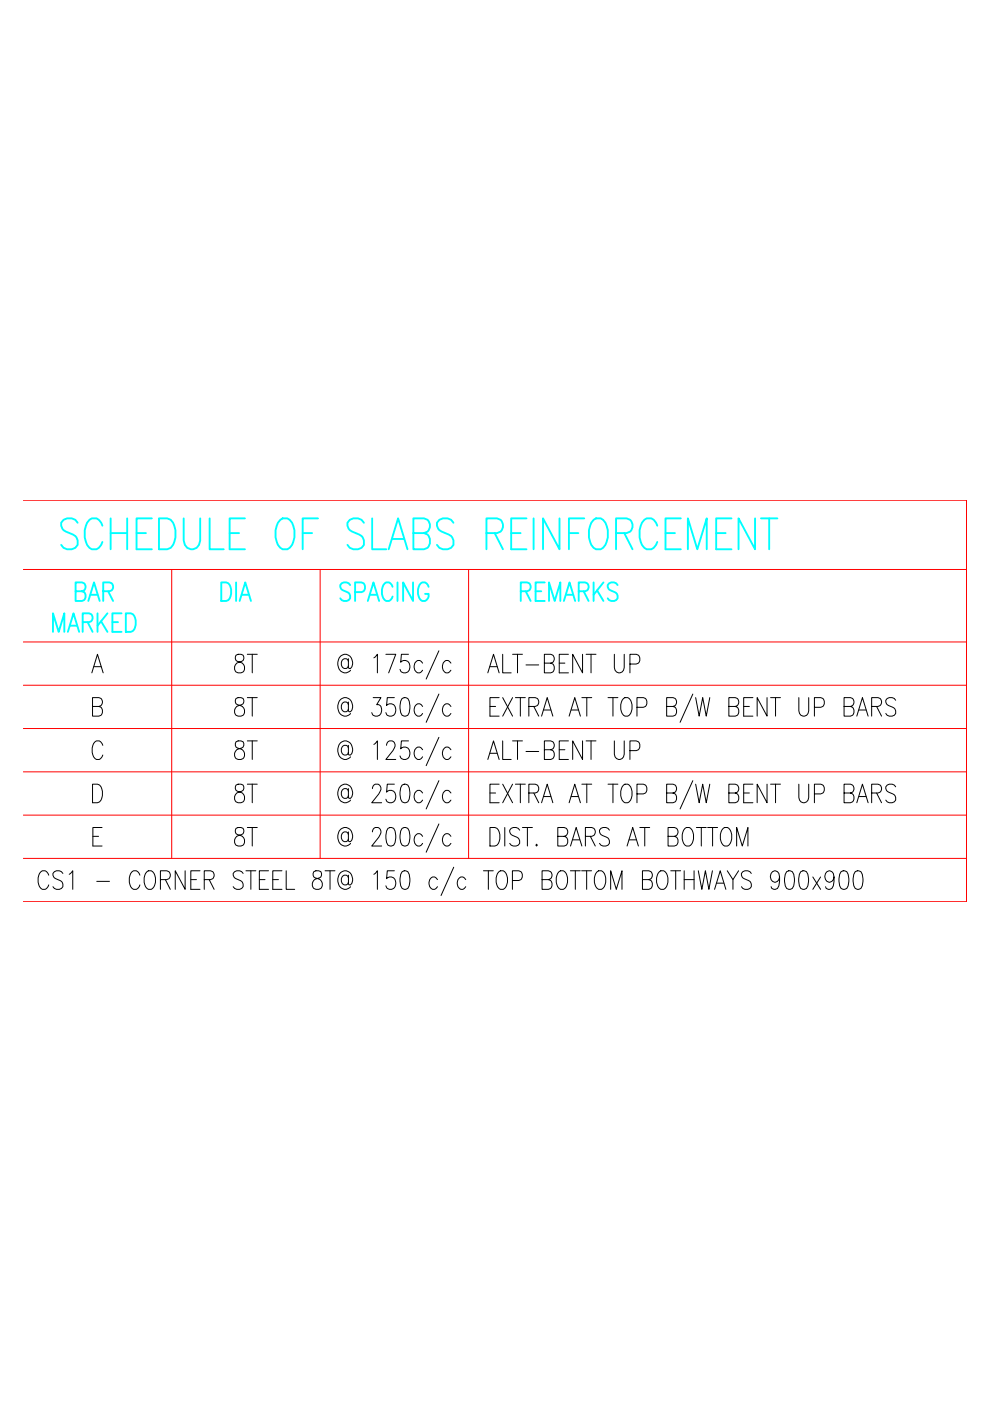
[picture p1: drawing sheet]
<svg xmlns="http://www.w3.org/2000/svg" width="210mm" height="297mm" viewBox="0 0 210 297" stroke-linecap="round" stroke-linejoin="round" font-family="sans-serif">
<defs><g id="words">
<text font-size="11" fill="#0ff" x="11.6" y="117.8">SCHEDULE OF SLABS REINFORCEMENT</text>
<g font-size="7.5" fill="#0ff">
<text x="45.5" y="128.8">DIA</text>
<text x="70.9" y="128.8">SPACING</text>
<text x="109" y="128.8">REMARKS</text>
</g>
<g font-size="7.5">
<text x="48.3" y="143.9">8T</text>
<text x="102.3" y="143.9">ALT-BENT UP</text>
<text x="48.3" y="153.1">8T</text>
<text x="48.3" y="162.3">8T</text>
<text x="102.3" y="162.3">ALT-BENT UP</text>
<text x="48.3" y="171.4">8T</text>
<text x="48.3" y="180.6">8T</text>
<text x="102.7" y="180.6">DIST. BARS AT BOTTOM</text>
</g>
</g></defs>
<!-- layer: Dims -->
<path d="M4.9 106.1h200v85.1h-200M4.9 136.1h200M4.9 120.7h200M36.4 120.7v61.3M67.9 120.7v61.3M99.4 120.7v61.3M4.9 154.5h200M4.9 145.3h200M4.9 163.6h200M4.9 172.8h200M4.9 182h200" fill="none" stroke="#f00" stroke-width=".21"/>
<!-- layer: Text 5 mm -->
<g fill="none" stroke="#0ff" stroke-width=".4">
<path d="M11.2 134v-4l1.2 4 1.2-4v4M14.4 134l1.2-4 1.2 4M14.8 132.7h1.5M16 125.4h1.4a.95 .95 0 0 0 .8-1 .95 .95 0 0 0-.8-.9h-1.4v3.9h1.4a1.07 1.07 0 0 0 .8-1 1.07 1.07 0 0 0-.8-1M17.5 131.9h1.4a.95 .95 0 0 0 .7-.9 .95 .95 0 0 0-.7-1h-1.4v4M18.6 131.9l1 2.1M18.7 127.4l1.2-3.9 1.2 3.9M19.2 126.1h1.5M20.7 130v4M21.4 131.7l1.4 2.3M21.9 125.4h1.3a.95 .95 0 0 0 .8-1 .95 .95 0 0 0-.8-.9h-1.3v3.9M22.8 130l-2.1 2.7"/>
<path d="M22.9 125.4l1.1 2M23.8 131.9h1.2M25.8 130h-2v4h2M26.7 130h1a2.27 2.27 0 0 1 .9 3l-.4 .8-.5 .2h-1z"/>
</g>
<!-- layer: Text 3 mm -->
<g fill="none" stroke="#000" stroke-width=".21">
<path d="M73.9 139.7v1.8l.1 .2a1.01 1.01 0 0 0 .8-1.3 1.58 1.58 0 0 0-1.6-1.7 1.58 1.58 0 0 0-1.6 1.7 1.82 1.82 0 0 0 1.8 2.3l.9-.6M79.3 139.5l.7-.8v4M81.8 138.7h2.1l-1.5 4M86.6 138.7h-1.5l-.1 1.7a1.14 1.14 0 0 1 1.4-.2 1.14 1.14 0 0 1 .5 1.3 1.07 1.07 0 0 1-.9 1.2 1.07 1.07 0 0 1-1.2-.8M93.1 138l-2.7 6M19.5 142.7l1.2-4 1.2 4M19.6 149.8h1.4a.96 .96 0 0 0 .7-1 .96 .96 0 0 0-.7-.9h-1.4v3.9h1.4a1.07 1.07 0 0 0 .8-1 1.07 1.07 0 0 0-.8-1M19.9 141.3h1.5M21.8 158a1.06 1.06 0 0 0-1.1-1 1.06 1.06 0 0 0-1 1 2.48 2.48 0 0 0 .7 3 1.13 1.13 0 0 0 1.4-.9M73.9 140.2l-.2-.3-.3-.2a1.03 1.03 0 0 0-1.1 1 1.03 1.03 0 0 0 1.1 1l.3-.2 .2-.3M73.9 149.4l-.2-.4-.3-.2a1.03 1.03 0 0 0-1.1 1.1 1.03 1.03 0 0 0 1.1 1l.3-.2 .2-.4M73.9 148.8v1.9l.1 .2h.3a1.71 1.71 0 0 0 .3-2.1 1.71 1.71 0 0 0-2.1-.7 2.13 2.13 0 0 0 .5 3.7 1.53 1.53 0 0 0 1.3-.5"/>
<path d="M73.9 158.6l-.2-.4-.3-.2a1.03 1.03 0 0 0-1.1 1.1 1.03 1.03 0 0 0 1.1 1l.3-.2 .2-.4M73.9 158v1.9l.1 .2h.3a1.82 1.82 0 0 0 .3-1.9 1.82 1.82 0 0 0-1.6-1.1 2.1 2.1 0 0 0-1.4 2 2.1 2.1 0 0 0 1.4 1.9 1.6 1.6 0 0 0 1.3-.5M79.1 147.9h1.7l-.9 1.5h.4a1.24 1.24 0 0 1 .5 1.8 1.24 1.24 0 0 1-1.8 .3l-.2-.4M79.3 157.8l.7-.7v3.9M82 158a.94 .94 0 0 1 .6-.9h.6a1.01 1.01 0 0 1 .4 1.5l-1.8 2.4h2.1M83.6 147.9h-1.5l-.1 1.7a1.15 1.15 0 0 1 1.4-.2 1.15 1.15 0 0 1 .5 1.3 1.07 1.07 0 0 1-.9 1.1 1.07 1.07 0 0 1-1.2-.7M85.3 148.1l.4-.2 .8 .2a3.7 3.7 0 0 1 0 3.6l-.5 .1-.7-.1a3.7 3.7 0 0 1 0-3.6zM86.6 157.1h-1.5l-.1 1.7a1.15 1.15 0 0 1 1.4-.3 1.15 1.15 0 0 1 .5 1.4 1.07 1.07 0 0 1-.9 1.1 1.07 1.07 0 0 1-1.2-.7M89.6 140.6a.87 .87 0 0 0-.8-.6 .87 .87 0 0 0-.8 .6 1.31 1.31 0 0 0 1 2.1l.6-.6M89.6 149.8a.87 .87 0 0 0-.8-.6 .87 .87 0 0 0-.8 .6 1.31 1.31 0 0 0 1 2l.6-.5M89.6 159a.87 .87 0 0 0-.8-.6 .87 .87 0 0 0-.8 .6 1.31 1.31 0 0 0 1 2l.6-.5M93.1 147.2l-2.7 5.9"/>
<path d="M93.1 156.3l-2.7 6M95.6 140.6a.87 .87 0 0 0-.8-.6 .87 .87 0 0 0-.8 .6 1.31 1.31 0 0 0 1 2.1l.6-.6M95.6 149.8a.87 .87 0 0 0-.8-.6 .87 .87 0 0 0-.8 .6 1.31 1.31 0 0 0 1 2l.6-.5M95.6 159a.87 .87 0 0 0-.8-.6 .87 .87 0 0 0-.8 .6 1.31 1.31 0 0 0 1 2l.6-.5M103.9 149.8h1.2M105.8 147.9h-1.9v3.9h1.9M106.6 147.9l2.1 3.9M108.7 147.9l-2.1 3.9M109.3 147.9h2.1M110.3 147.9v3.9M112.1 149.8h1.4a.95 .95 0 0 0 .7-1 .95 .95 0 0 0-.7-.9h-1.4v3.9M113.2 149.8l1 2"/>
<path d="M114.8 151.8l1.2-3.9 1.2 3.9M115.3 150.5h1.5M120.7 151.8l1.2-3.9 1.2 3.9M121.1 150.5h1.5M123.4 147.9h2.1M124.4 147.9v3.9M128.9 147.9h2.1M130 147.9v3.9M132.2 148.1l.3-.2a1.11 1.11 0 0 1 1.4 .9 2.46 2.46 0 0 1-.8 3 1.1 1.1 0 0 1-1.3-.9 2.86 2.86 0 0 1 .4-2.8zM135.1 150h1.3a1.07 1.07 0 0 0 .8-1.1 1.07 1.07 0 0 0-.8-1h-1.3v3.9M141.3 149.8h1.4a.95 .95 0 0 0 .8-1 .95 .95 0 0 0-.8-.9h-1.4v3.9h1.4a1.06 1.06 0 0 0 .8-1 1.06 1.06 0 0 0-.8-1M146.9 147.2l-2.7 5.9"/>
<path d="M147.5 147.9l.7 3.9 .8-3.9 .7 3.9 .8-3.9M154.5 149.8h1.4a.96 .96 0 0 0 .7-1 .96 .96 0 0 0-.7-.9h-1.4v3.9h1.4a1.07 1.07 0 0 0 .8-1 1.07 1.07 0 0 0-.8-1M157.7 149.8h1.2M159.6 147.9h-1.9v3.9h1.9M162.6 147.9v3.9l-2.1-3.9v3.9M163.4 147.9h2.1M164.4 147.9v3.9M169.4 147.9v2.8a1.05 1.05 0 0 0 1 1.1 1.05 1.05 0 0 0 1.1-1.1v-2.8M172.7 150h1.3a1.06 1.06 0 0 0 .8-1.1 1.06 1.06 0 0 0-.8-1h-1.3v3.9M179 149.8h1.3a.96 .96 0 0 0 .8-1 .96 .96 0 0 0-.8-.9h-1.3v3.9h1.3a1.07 1.07 0 0 0 .8-1 1.07 1.07 0 0 0-.8-1M181.7 151.8l1.2-3.9 1.2 3.9M182.1 150.5h1.5"/>
<path d="M184.8 149.8h1.4a.95 .95 0 0 0 .7-1 .95 .95 0 0 0-.7-.9h-1.4v3.9M185.9 149.8l1 2M189.9 148.5a1.11 1.11 0 0 0-1.2-.6 1.11 1.11 0 0 0-.9 .9l.3 .6 1.2 .6a.98 .98 0 0 1 .6 1 .98 .98 0 0 1-.7 .8l-1.1-.1-.3-.4M19.6 166.3h1.1a1.57 1.57 0 0 1 1 1.5 2.13 2.13 0 0 1-1 2.4h-1.1zM19.7 177.3h1.2M21.6 175.4h-1.9v4h1.9M73.9 167.8l-.2-.4-.3-.2a1.03 1.03 0 0 0-1.1 1 1.03 1.03 0 0 0 1.1 1.1l.3-.2 .2-.4M73.9 167.2v1.9l.1 .2a1.01 1.01 0 0 0 .8-1.3 1.58 1.58 0 0 0-1.6-1.8 1.58 1.58 0 0 0-1.6 1.8 1.82 1.82 0 0 0 1.8 2.2l.9-.6M73.9 176.9l-.2-.3-.3-.2a1.03 1.03 0 0 0-1.1 1 1.03 1.03 0 0 0 1.1 1l.3-.1 .2-.4M73.9 176.4v1.9l.1 .1a1.01 1.01 0 0 0 .8-1.3 1.58 1.58 0 0 0-1.6-1.7 1.58 1.58 0 0 0-1.6 1.7 1.81 1.81 0 0 0 1.8 2.3l.9-.6M79 167.2a.98 .98 0 0 1 .6-.9h.6a1.03 1.03 0 0 1 .4 1.5l-1.8 2.4h2.1M79 176.4a.95 .95 0 0 1 .6-1h.6a1.01 1.01 0 0 1 .4 1.5l-1.8 2.5h2.1"/>
<path d="M82.3 175.6l.4-.2 .8 .2a3.7 3.7 0 0 1 0 3.6l-.5 .2-.7-.2a3.7 3.7 0 0 1 0-3.6zM83.6 166.3h-1.5l-.1 1.7a1.14 1.14 0 0 1 1.4-.3 1.14 1.14 0 0 1 .5 1.4 1.07 1.07 0 0 1-.9 1.1 1.07 1.07 0 0 1-1.2-.8M85.3 166.5l.4-.2 .8 .2a3.7 3.7 0 0 1 0 3.5l-.5 .2-.7-.2a3.7 3.7 0 0 1 0-3.5zM85.3 175.6l.4-.2 .8 .2a3.7 3.7 0 0 1 0 3.6l-.5 .2-.7-.2a3.7 3.7 0 0 1 0-3.6zM89.6 168.1a.87 .87 0 0 0-.8-.6 .87 .87 0 0 0-.8 .6 1.31 1.31 0 0 0 1 2.1l.6-.6M89.6 177.3a.87 .87 0 0 0-.8-.6 .87 .87 0 0 0-.8 .6 1.31 1.31 0 0 0 1 2.1l.6-.6M93.1 165.5l-2.7 6M93.1 174.7l-2.7 6M95.6 168.1a.87 .87 0 0 0-.8-.6 .87 .87 0 0 0-.8 .6 1.31 1.31 0 0 0 1 2.1l.6-.6M95.6 177.3a.87 .87 0 0 0-.8-.6 .87 .87 0 0 0-.8 .6 1.31 1.31 0 0 0 1 2.1l.6-.6M103.9 168.1h1.2M105.8 166.3h-1.9v3.9h1.9"/>
<path d="M106.6 166.3l2.1 3.9M108.7 166.3l-2.1 3.9M109.3 166.3h2.1M110.3 166.3v3.9M112.1 168.1h1.4a.95 .95 0 0 0 .7-.9 .95 .95 0 0 0-.7-.9h-1.4v3.9M113.2 168.1l1 2.1M114.8 170.2l1.2-3.9 1.2 3.9M115.3 168.9h1.5M120.7 170.2l1.2-3.9 1.2 3.9M121.1 168.9h1.5M123.4 166.3h2.1M124.4 166.3v3.9"/>
<path d="M128.9 166.3h2.1M130 166.3v3.9M132.2 166.5l.3-.2a1.32 1.32 0 0 1 1.5 1.5 2.37 2.37 0 0 1-.9 2.4 1.12 1.12 0 0 1-1.3-.9 2.86 2.86 0 0 1 .4-2.8zM135.1 168.3h1.3a1.07 1.07 0 0 0 .8-1 1.07 1.07 0 0 0-.8-1h-1.3v3.9M141.3 168.1h1.4a.95 .95 0 0 0 .8-.9 .95 .95 0 0 0-.8-.9h-1.4v3.9h1.4a1.07 1.07 0 0 0 .8-1 1.07 1.07 0 0 0-.8-1.1M146.9 165.5l-2.7 6M147.5 166.3l.7 3.9 .8-3.9 .7 3.9 .8-3.9M154.5 168.1h1.4a.96 .96 0 0 0 .8-.9 .96 .96 0 0 0-.8-.9h-1.4v3.9h1.4a1.07 1.07 0 0 0 .8-1 1.07 1.07 0 0 0-.8-1.1M157.7 168.1h1.2M159.6 166.3h-1.9v3.9h1.9M162.6 166.3v3.9l-2.1-3.9v3.9M163.4 166.3h2.1"/>
<path d="M164.4 166.3v3.9M169.4 166.3v2.8a1.05 1.05 0 0 0 1 1.1 1.05 1.05 0 0 0 1.1-1.1v-2.8M172.7 168.3h1.3a1.07 1.07 0 0 0 .8-1 1.07 1.07 0 0 0-.8-1h-1.3v3.9M179 168.1h1.3a.96 .96 0 0 0 .8-.9 .96 .96 0 0 0-.8-.9h-1.3v3.9h1.3a1.07 1.07 0 0 0 .8-1 1.07 1.07 0 0 0-.8-1.1M181.7 170.2l1.2-3.9 1.2 3.9M182.1 168.9h1.5M184.8 168.1h1.4a.95 .95 0 0 0 .7-.9 .95 .95 0 0 0-.7-.9h-1.4v3.9M185.9 168.1l1 2.1M189.9 166.8a1.11 1.11 0 0 0-1.2-.6 1.11 1.11 0 0 0-.9 1l.3 .6 1.2 .5a.98 .98 0 0 1 .6 1 .98 .98 0 0 1-.7 .9h-.6l-.5-.2-.3-.4M10.3 185.6a1.06 1.06 0 0 0-1-1 1.06 1.06 0 0 0-1.1 1 2.48 2.48 0 0 0 .8 3 1.13 1.13 0 0 0 1.3-1M13.3 185.2a1.11 1.11 0 0 0-1.2-.6 1.11 1.11 0 0 0-.9 1l.3 .5 1.2 .6a.98 .98 0 0 1 .6 1 .98 .98 0 0 1-.7 .9h-.6l-.5-.2-.3-.4M14.7 185.4l.7-.8v4"/>
<path d="M20.5 186.9h2.7M29.7 185.6a1.05 1.05 0 0 0-1.1-1 1.05 1.05 0 0 0-1 1 2.48 2.48 0 0 0 .7 3 1.11 1.11 0 0 0 1.4-1M31.2 184.8l.3-.2a1.32 1.32 0 0 1 1.5 1.5 2.39 2.39 0 0 1-.9 2.5 1.32 1.32 0 0 1-1.5-1.5 2.66 2.66 0 0 1 .6-2.3zM34 186.5h1.4a.95 .95 0 0 0 .7-.9 .95 .95 0 0 0-.7-1h-1.4v4M35.1 186.5l1 2.1M39.3 184.6v4l-2.1-4v4M40.5 186.5h1.2M42.4 184.6h-1.9v4h1.9M43.3 186.5h1.3a.95 .95 0 0 0 .8-.9 .95 .95 0 0 0-.8-1h-1.3v4M44.4 186.5l1 2.1M51.5 185.2a1.11 1.11 0 0 0-1.1-.6 1.11 1.11 0 0 0-1 1l.3 .5 1.2 .6a.98 .98 0 0 1 .7 1 .98 .98 0 0 1-.8 .9h-.6l-.5-.2-.3-.4M52.1 184.6h2.1"/>
<path d="M53.2 184.6v4M55 186.5h1.2M56.9 184.6h-1.9v4h1.9M57.8 186.5h1.2M59.8 184.6h-2v4h2M60.7 184.6v4h1.8M66.5 184.8a.89 .89 0 0 0 .3 1.3 1.38 1.38 0 0 1 1.4 .8 1.38 1.38 0 0 1-.2 1.5 1.17 1.17 0 0 1-1.8-.5 1.17 1.17 0 0 1 .9-1.6l.6-.2a.8 .8 0 0 0 .5-.8 .8 .8 0 0 0-.6-.7h-.6zM68.9 184.6h2.1M70 184.6v4M73.9 186.1l-.2-.4-.3-.1a1.03 1.03 0 0 0-1.1 1 1.03 1.03 0 0 0 1.1 1l.3-.2 .2-.3M73.9 185.6v1.8l.1 .2h.3a1.82 1.82 0 0 0 .3-1.9 1.82 1.82 0 0 0-1.6-1.1 2.1 2.1 0 0 0-1.4 2 2.1 2.1 0 0 0 1.4 2 1.56 1.56 0 0 0 1.3-.6M79.3 185.4l.7-.8v4"/>
<path d="M83.6 184.6h-1.5l-.1 1.7a1.15 1.15 0 0 1 1.4-.2 1.15 1.15 0 0 1 .5 1.3 1.07 1.07 0 0 1-.9 1.2 1.07 1.07 0 0 1-1.2-.8M85.3 184.8l.4-.2 .8 .2a3.7 3.7 0 0 1 0 3.6l-.5 .2-.7-.2a3.6 3.6 0 0 1 0-3.6zM92.8 186.5a.87 .87 0 0 0-.9-.6 .87 .87 0 0 0-.8 .6 1.31 1.31 0 0 0 1.1 2.1l.6-.6M96.2 183.9l-2.7 6M98.7 186.5a.87 .87 0 0 0-.8-.6 .87 .87 0 0 0-.8 .6 1.31 1.31 0 0 0 1.1 2.1l.5-.6M102.5 184.6h2.1M103.5 184.6v4M105.8 184.8l.3-.2a1.12 1.12 0 0 1 1.3 1 2.5 2.5 0 0 1-.7 3 1.32 1.32 0 0 1-1.5-1.5 2.66 2.66 0 0 1 .6-2.3zM108.6 186.7h1.4a1.07 1.07 0 0 0 .8-1 1.07 1.07 0 0 0-.8-1.1h-1.4v4M114.9 186.5h1.4a.95 .95 0 0 0 .8-.9 .95 .95 0 0 0-.8-1h-1.4v4h1.4a1.07 1.07 0 0 0 .8-1.1 1.07 1.07 0 0 0-.8-1M118.5 184.8l.3-.2a1.12 1.12 0 0 1 1.4 1 2.48 2.48 0 0 1-.8 3 1.11 1.11 0 0 1-1.3-1 2.84 2.84 0 0 1 .4-2.8zM120.9 184.6h2.1"/>
<path d="M122 184.6v4M123.3 184.6h2.1M124.4 184.6v4M126.6 184.8l.3-.2a1.32 1.32 0 0 1 1.5 1.5 2.39 2.39 0 0 1-.9 2.5 1.32 1.32 0 0 1-1.5-1.5 2.66 2.66 0 0 1 .6-2.3zM129.5 188.6v-4l1.2 4 1.2-4v4M136.2 186.5h1.4a.96 .96 0 0 0 .7-.9 .96 .96 0 0 0-.7-1h-1.4v4h1.4a1.07 1.07 0 0 0 .7-1.1 1.07 1.07 0 0 0-.7-1M139.8 184.8l.3-.2a1.32 1.32 0 0 1 1.5 1.5 2.39 2.39 0 0 1-.9 2.5 1.11 1.11 0 0 1-1.3-1 2.78 2.78 0 0 1 .4-2.8zM142.2 184.6h2.1M143.3 184.6v4M145.1 186.5h2.1M145.1 184.6v4M147.2 184.6v4"/>
<path d="M148.1 184.6l.7 4 .8-4 .7 4 .8-4M151.5 188.6l1.2-4 1.2 4M152 187.2h1.5M154.2 184.6l1.2 1.9v2.1M156.6 184.6l-1.2 1.9M159.3 185.2a1.11 1.11 0 0 0-1.2-.6 1.11 1.11 0 0 0-.9 1l.3 .5 1.2 .6a.98 .98 0 0 1 .6 1 .98 .98 0 0 1-.8 .9h-.6l-.4-.2-.3-.4M165.3 185.9a1.05 1.05 0 0 1-1.1 1.2 1.25 1.25 0 0 1-.9-1.3 1.25 1.25 0 0 1 1.1-1.2l.4 .2a3.4 3.4 0 0 1 0 3.6l-.7 .2-.5-.2-.1-.4M166.8 184.8l.7-.2a1.91 1.91 0 0 1 .9 2.3l-.1 .9-.3 .6-.5 .2-.7-.2a3.6 3.6 0 0 1 0-3.6zM169.8 184.8l.7-.2a1.91 1.91 0 0 1 .9 2.3l-.1 .9-.3 .6-.5 .2-.7-.2a3.7 3.7 0 0 1 0-3.6zM172.3 185.9l1.7 2.7M174 185.9l-1.7 2.7M176.8 185.9a1.06 1.06 0 0 1-1 1.2 1.25 1.25 0 0 1-.9-1.3 1.25 1.25 0 0 1 1-1.2l.5 .2a3.3 3.3 0 0 1 0 3.6l-.8 .2-.4-.2-.2-.4"/>
<path d="M178.3 184.8l.5-.2 .7 .2a3.7 3.7 0 0 1 0 3.6l-.4 .2-.8-.2a3.7 3.7 0 0 1 0-3.6zM181.3 184.8l.5-.2 .7 .2a3.7 3.7 0 0 1 0 3.6l-.4 .2-.8-.2a3.6 3.6 0 0 1 0-3.6z"/>
</g>
<use href="#words"/>
</svg>
